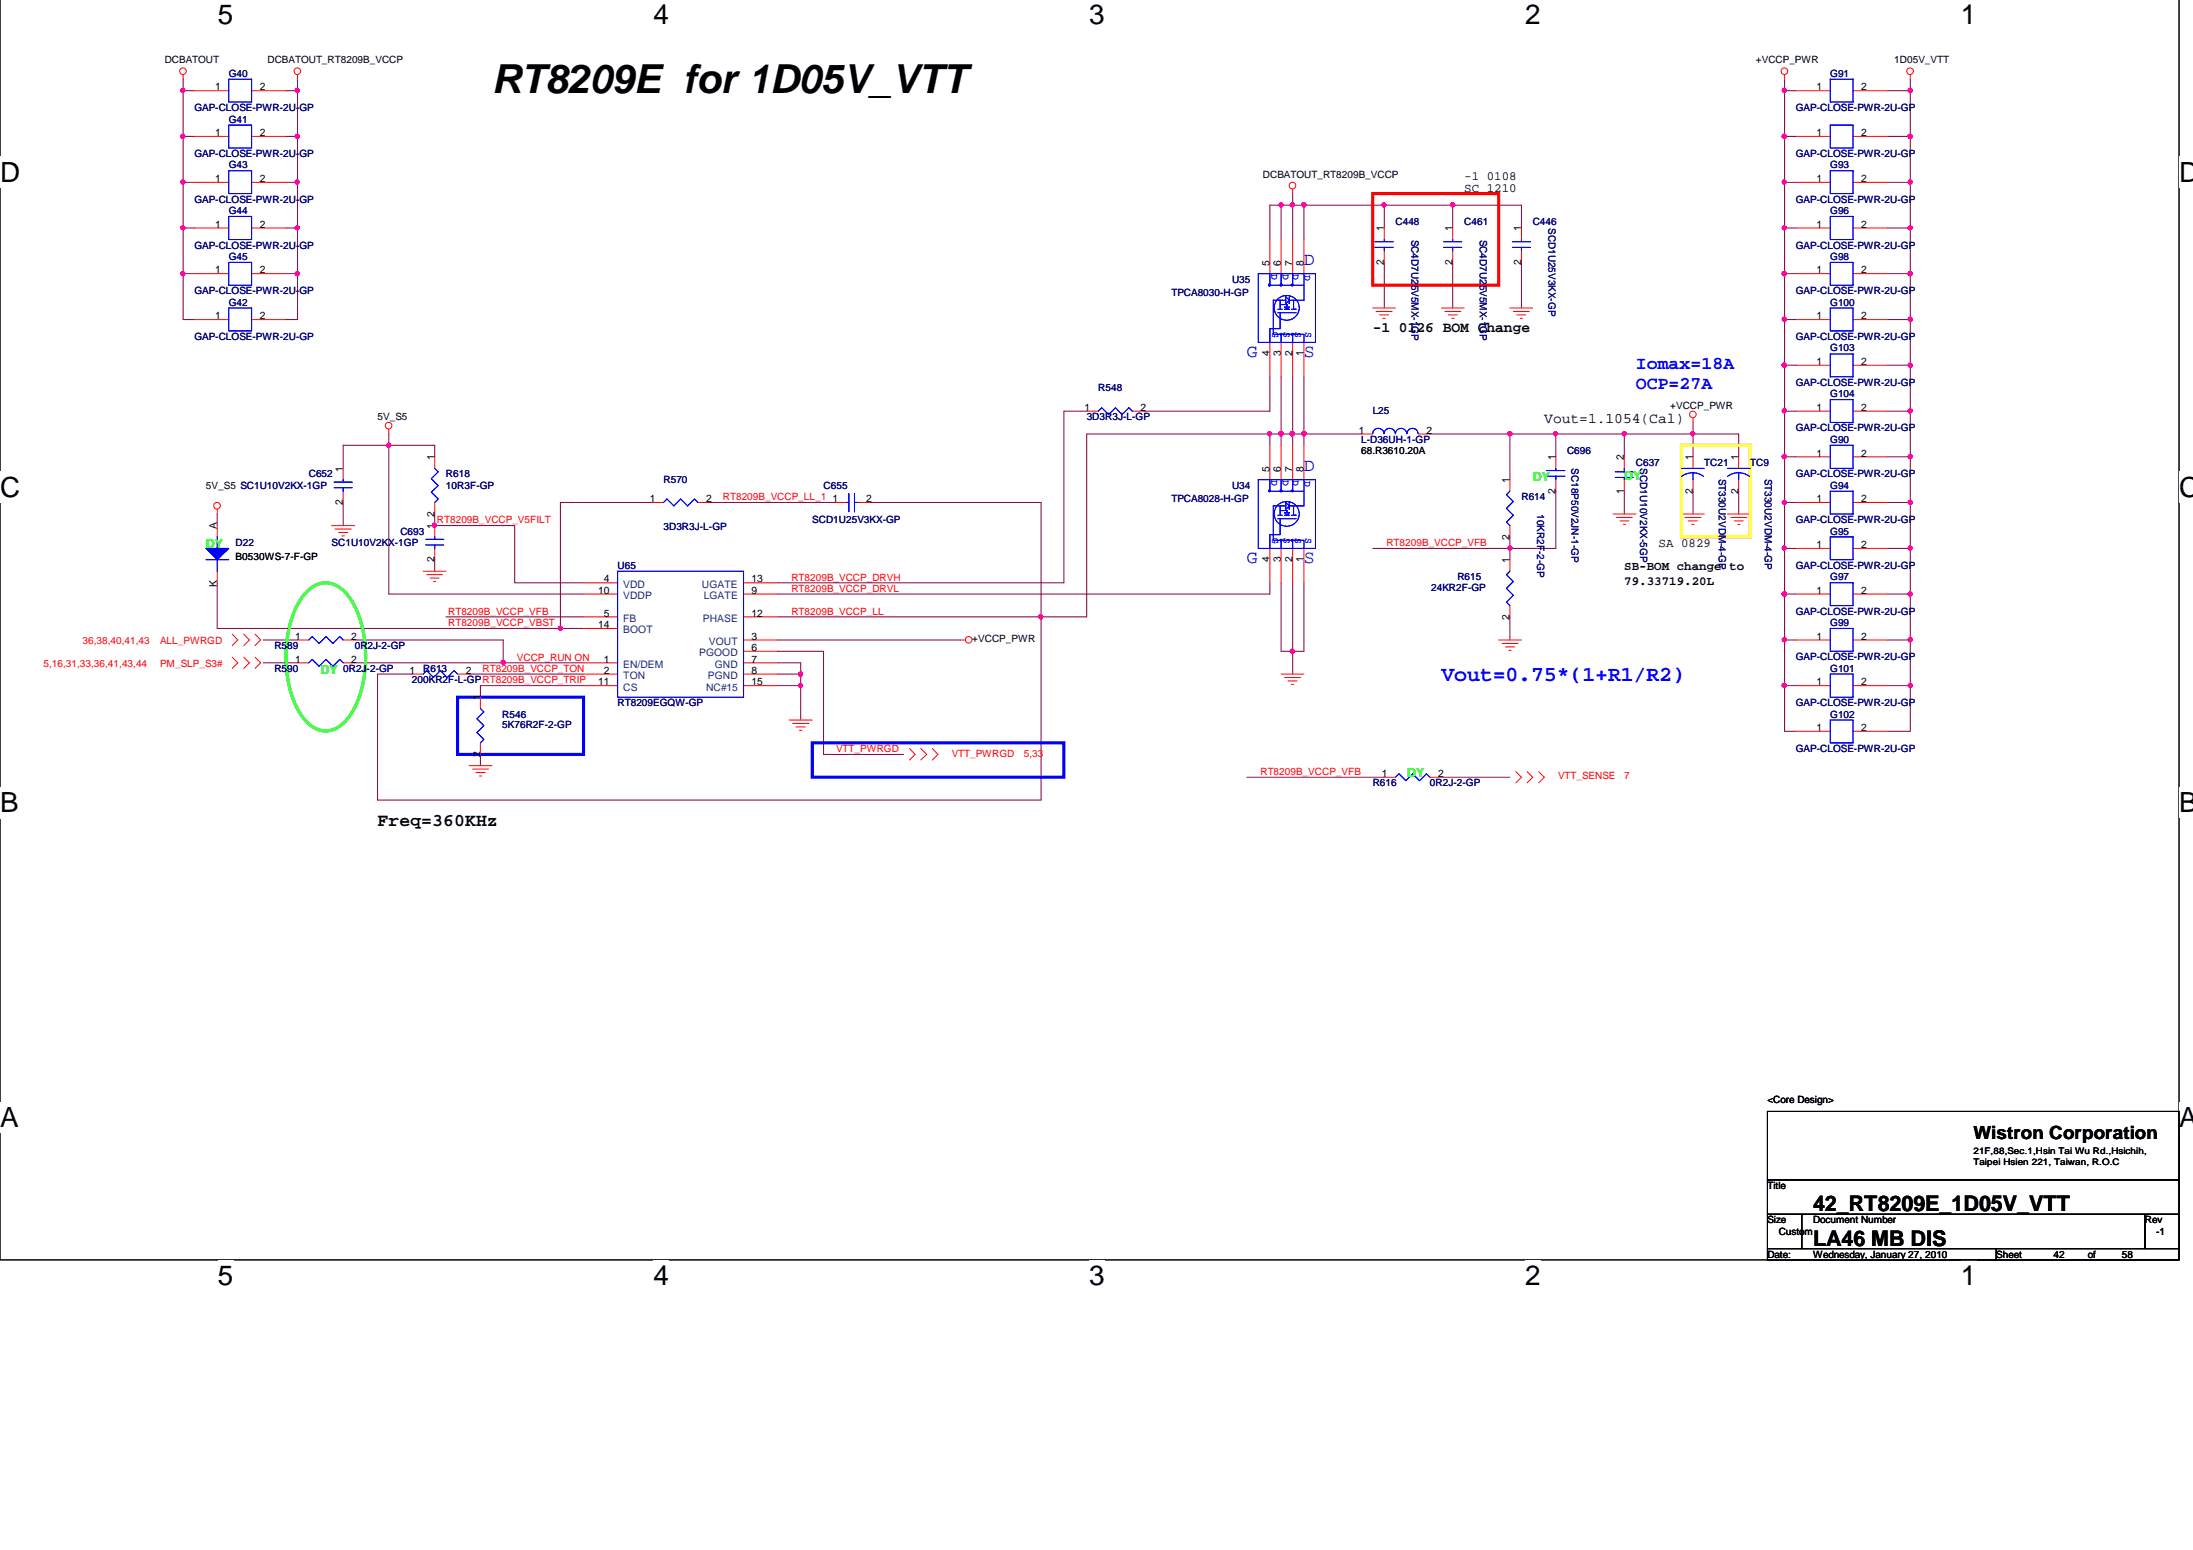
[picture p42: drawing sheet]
<svg xmlns="http://www.w3.org/2000/svg" width="297mm" height="210mm" viewBox="0 0 297 210" stroke-linecap="round" stroke-linejoin="round" font-family="sans-serif">
<defs><g id="words">
<text font-size="5.4" x="66.6" y="12.6">RT8209E for 1D05V_VTT</text>
<g font-size="3.8">
<text x="29.5" y="3.3">5</text>
<text x="88.5" y="3.3">4</text>
<text x="147.5" y="3.3">3</text>
<text x="206.6" y="3.3">2</text>
<text x="265.6" y="3.3">1</text>
<text x="0" y="24.6">D</text>
<text x="295.1" y="24.6">D</text>
<text x="0" y="67.3">C</text>
<text x="295.1" y="67.3">C</text>
<text x="0" y="110">B</text>
<text x="295.1" y="110">B</text>
<text x="0" y="152.6">A</text>
<text x="295.1" y="152.6">A</text>
<text x="29.5" y="174">5</text>
<text x="88.5" y="174">4</text>
<text x="147.5" y="174">3</text>
<text x="206.6" y="174">2</text>
<text x="265.6" y="174">1</text>
</g>
<text font-size="2.9" fill="#00f" x="195.2" y="92.2">Vout=0.75*(1+R1/R2)</text>
<g font-size="2.9">
<text x="245.6" y="164.1">42_RT8209E_1D05V_VTT</text>
<text x="245.6" y="168.7">LA46 MB DIS</text>
</g>
<g font-size="2.5" fill="#00f">
<text x="176.6" y="35.9">D</text>
<text x="168.9" y="48.3">G</text>
<text x="176.6" y="48.3">S</text>
<text x="221.6" y="49.9">Iomax=18A</text>
<text x="221.6" y="52.6">OCP=27A</text>
<text x="176.6" y="63.8">D</text>
<text x="168.9" y="76.2">G</text>
<text x="176.6" y="76.2">S</text>
</g>
<g font-size="2.5">
<text x="51.1" y="111.9">Freq=360KHz</text>
<text x="267.3" y="154.3">Wistron Corporation</text>
</g>
<g font-size="2">
<text x="185.9" y="44.9">-1 0126 BOM Change</text>
<text x="209.2" y="57.2">Vout=1.1054(Cal)</text>
</g>
<g font-size="1.7">
<text x="198.3" y="26">SC 1210</text>
<text x="198.3" y="24.4">-1 0108</text>
<text x="220" y="77.2">SB-BOM change to</text>
<text x="224.7" y="74">SA 0829</text>
<text x="220" y="79.2">79.33719.20L</text>
</g>
<g font-size="1.7" fill="#0f0">
<text x="207.6" y="65.1">DY</text>
<text x="220" y="65">DY</text>
<text x="27.9" y="74.3">DY</text>
<text x="43.4" y="91.3">DY</text>
<text x="190.6" y="105.3">DY</text>
</g>
<g font-size="1.4">
<text x="22.3" y="8.6">DCBATOUT</text>
<text x="36.2" y="8.6">DCBATOUT_RT8209B_VCCP</text>
<text x="237.8" y="8.6">+VCCP_PWR</text>
<text x="256.6" y="8.6">1D05V_VTT</text>
<text x="29.1" y="12.2">1</text>
<text x="35.2" y="12.2">2</text>
<text x="246" y="12.2">1</text>
<text x="252.1" y="12.2">2</text>
<text x="29.1" y="18.4">1</text>
<text x="35.2" y="18.4">2</text>
<text x="246" y="18.4">1</text>
<text x="252.1" y="18.4">2</text>
<text x="29.1" y="24.7">1</text>
<text x="35.2" y="24.7">2</text>
<text x="171.1" y="24.1">DCBATOUT_RT8209B_VCCP</text>
<text x="246" y="24.7">1</text>
<text x="252.1" y="24.7">2</text>
<text x="29.1" y="30.8">1</text>
<text x="35.2" y="30.8">2</text>
<text x="172" y="36" transform="rotate(-90 172 36)">5</text>
<text x="173.5" y="36" transform="rotate(-90 173.5 36)">6</text>
<text x="175" y="36" transform="rotate(-90 175 36)">7</text>
<text x="176.6" y="36" transform="rotate(-90 176.6 36)">8</text>
<text x="187.5" y="35.9" transform="rotate(-90 187.5 35.9)">2</text>
<text x="187.5" y="31.3" transform="rotate(-90 187.5 31.3)">1</text>
<text x="196.7" y="35.9" transform="rotate(-90 196.7 35.9)">2</text>
<text x="196.7" y="31.3" transform="rotate(-90 196.7 31.3)">1</text>
<text x="206" y="35.9" transform="rotate(-90 206 35.9)">2</text>
<text x="206" y="31.3" transform="rotate(-90 206 31.3)">1</text>
<text x="246" y="30.8">1</text>
<text x="252.1" y="30.8">2</text>
<text x="29.1" y="37">1</text>
<text x="35.2" y="37">2</text>
<text x="246" y="37">1</text>
<text x="252.1" y="37">2</text>
<text x="29.1" y="43.2">1</text>
<text x="35.2" y="43.2">2</text>
<text x="246" y="43.2">1</text>
<text x="252.1" y="43.2">2</text>
<text x="172" y="48.3" transform="rotate(-90 172 48.3)">4</text>
<text x="173.5" y="48.3" transform="rotate(-90 173.5 48.3)">3</text>
<text x="175" y="48.3" transform="rotate(-90 175 48.3)">2</text>
<text x="176.6" y="48.3" transform="rotate(-90 176.6 48.3)">1</text>
<text x="246" y="49.4">1</text>
<text x="252.1" y="49.4">2</text>
<text x="51.1" y="56.9">5V_S5</text>
<text x="146.9" y="55.6">1</text>
<text x="154.5" y="55.6">2</text>
<text x="184.1" y="58.7">1</text>
<text x="193.2" y="58.7">2</text>
<text x="226.2" y="55.3">+VCCP_PWR</text>
<text x="246" y="55.6">1</text>
<text x="252.1" y="55.6">2</text>
<text x="46.4" y="63.9" transform="rotate(-90 46.4 63.9)">1</text>
<text x="58.8" y="62.3" transform="rotate(-90 58.8 62.3)">1</text>
<text x="172" y="63.9" transform="rotate(-90 172 63.9)">5</text>
<text x="173.5" y="63.9" transform="rotate(-90 173.5 63.9)">6</text>
<text x="175" y="63.9" transform="rotate(-90 175 63.9)">7</text>
<text x="176.6" y="63.9" transform="rotate(-90 176.6 63.9)">8</text>
<text x="184.4" y="61.5">68.R3610.20A</text>
<text x="204.5" y="65.4" transform="rotate(-90 204.5 65.4)">1</text>
<text x="210.7" y="62.3" transform="rotate(-90 210.7 62.3)">1</text>
<text x="220" y="62.3" transform="rotate(-90 220 62.3)">2</text>
<text x="229.3" y="62.3" transform="rotate(-90 229.3 62.3)">1</text>
<text x="235.5" y="62.3" transform="rotate(-90 235.5 62.3)">1</text>
<text x="246" y="61.8">1</text>
<text x="252.1" y="61.8">2</text>
<text x="27.9" y="66.2">5V_S5 SC1U10V2KX-1GP</text>
<text x="29.4" y="71.6" transform="rotate(-90 29.4 71.6)">A</text>
<text x="46.4" y="68.4" transform="rotate(-90 46.4 68.4)">2</text>
<text x="58.8" y="71.6" transform="rotate(-90 58.8 71.6)">1</text>
<text x="58.8" y="69.9" transform="rotate(-90 58.8 69.9)">2</text>
<text x="88" y="68">1</text>
<text x="95.6" y="68">2</text>
<text x="112.8" y="68">1</text>
<text x="117.3" y="68">2</text>
<text x="210.7" y="66.9" transform="rotate(-90 210.7 66.9)">2</text>
<text x="220" y="66.9" transform="rotate(-90 220 66.9)">1</text>
<text x="229.3" y="66.9" transform="rotate(-90 229.3 66.9)">2</text>
<text x="235.5" y="66.9" transform="rotate(-90 235.5 66.9)">2</text>
<text x="246" y="68">1</text>
<text x="252.1" y="68">2</text>
<text x="31.9" y="75.8">B0530WS-7-F-GP</text>
<text x="58.8" y="76.2" transform="rotate(-90 58.8 76.2)">2</text>
<text x="172" y="76.2" transform="rotate(-90 172 76.2)">4</text>
<text x="173.5" y="76.2" transform="rotate(-90 173.5 76.2)">3</text>
<text x="175" y="76.2" transform="rotate(-90 175 76.2)">2</text>
<text x="176.6" y="76.2" transform="rotate(-90 176.6 76.2)">1</text>
<text x="204.5" y="76.3" transform="rotate(-90 204.5 76.3)">1</text>
<text x="204.5" y="73.1" transform="rotate(-90 204.5 73.1)">2</text>
<text x="246" y="74.2">1</text>
<text x="252.1" y="74.2">2</text>
<text x="29.4" y="79.4" transform="rotate(-90 29.4 79.4)">K</text>
<text x="81" y="80.4">10</text>
<text x="81.8" y="78.9">4</text>
<text x="81.8" y="83.5">5</text>
<text x="101.8" y="80.4">9</text>
<text x="101.8" y="78.9">13</text>
<text x="101.8" y="83.5">12</text>
<text x="204.5" y="83.9" transform="rotate(-90 204.5 83.9)">2</text>
<text x="246" y="80.4">1</text>
<text x="252.1" y="80.4">2</text>
<text x="40" y="86.6">1</text>
<text x="40" y="89.7">1</text>
<text x="47.6" y="86.6">2</text>
<text x="47.6" y="89.7">2</text>
<text x="81" y="85.1">14</text>
<text x="81.8" y="89.7">1</text>
<text x="101.8" y="86.6">3</text>
<text x="101.8" y="88.2">6</text>
<text x="101.8" y="89.7">7</text>
<text x="131.7" y="87">+VCCP_PWR</text>
<text x="246" y="86.6">1</text>
<text x="252.1" y="86.6">2</text>
<text x="55.5" y="91.2">1</text>
<text x="63.1" y="91.2">2</text>
<text x="65" y="94.8" transform="rotate(-90 65 94.8)">1</text>
<text x="81" y="92.8">11</text>
<text x="81.8" y="91.2">2</text>
<text x="101.8" y="91.2">8</text>
<text x="101.8" y="92.8">15</text>
<text x="246" y="92.8">1</text>
<text x="252.1" y="92.8">2</text>
<text x="246" y="99">1</text>
<text x="252.1" y="99">2</text>
<text x="65" y="102.5" transform="rotate(-90 65 102.5)">2</text>
<text x="187.2" y="105.2">1</text>
<text x="194.8" y="105.2">2</text>
<text x="239.4" y="149.4">&lt;Core Design&gt;</text>
<text x="239.4" y="161">Title</text>
<text x="239.4" y="165.7">Size</text>
<text x="240.9" y="167.2">Custom</text>
<text x="245.6" y="165.7">Document Number</text>
<text x="290.5" y="165.7">Rev</text>
<text x="292.1" y="167.2">-1</text>
<text x="239.4" y="170.3">Date:</text>
<text x="245.6" y="170.3">Wednesday, January 27, 2010</text>
<text x="270.4" y="170.3">Sheet</text>
<text x="278.1" y="170.3">42</text>
<text x="282.8" y="170.3">of</text>
<text x="287.4" y="170.3">58</text>
</g>
<g font-size="1.4" fill="#000080">
<text x="31" y="10.4">G40</text>
<text x="247.9" y="10.4">G91</text>
<text x="26.3" y="15">GAP-CLOSE-PWR-2U-</text>
<text x="31" y="16.6">G41</text>
<text x="40.6" y="15">GP</text>
<text x="243.2" y="15">GAP-CLOSE-PWR-2U-GP</text>
<text x="26.3" y="21.3">GAP-CLOSE-PWR-2U-</text>
<text x="31" y="22.8">G43</text>
<text x="40.6" y="21.3">GP</text>
<text x="243.2" y="21.3">GAP-CLOSE-PWR-2U-GP</text>
<text x="247.9" y="22.8">G93</text>
<text x="26.3" y="27.4">GAP-CLOSE-PWR-2U-</text>
<text x="31" y="29">G44</text>
<text x="40.6" y="27.4">GP</text>
<text x="243.2" y="27.4">GAP-CLOSE-PWR-2U-GP</text>
<text x="247.9" y="29">G96</text>
<text x="26.3" y="33.7">GAP-CLOSE-PWR-2U-</text>
<text x="31" y="35.2">G45</text>
<text x="40.6" y="33.7">GP</text>
<text x="189" y="30.5">C448</text>
<text x="191.2" y="32.4" transform="rotate(90 191.2 32.4)">SC4D7U25V5MX-1GP</text>
<text x="198.3" y="30.5">C461</text>
<text x="200.4" y="32.4" transform="rotate(90 200.4 32.4)">SC4D7U25V5MX-1GP</text>
<text x="207.6" y="30.5">C446</text>
<text x="209.8" y="30.9" transform="rotate(90 209.8 30.9)">SCD1U25V3KX-GP</text>
<text x="243.2" y="33.7">GAP-CLOSE-PWR-2U-GP</text>
<text x="247.9" y="35.2">G98</text>
<text x="26.3" y="39.8">GAP-CLOSE-PWR-2U-</text>
<text x="31" y="41.4">G42</text>
<text x="40.6" y="39.8">GP</text>
<text x="158.7" y="40.1">TPCA8030-H-GP</text>
<text x="166.9" y="38.3">U35</text>
<text x="243.2" y="39.8">GAP-CLOSE-PWR-2U-GP</text>
<text x="247.9" y="41.4">G100</text>
<text x="26.3" y="46">GAP-CLOSE-PWR-2U-GP</text>
<text x="243.2" y="46">GAP-CLOSE-PWR-2U-GP</text>
<text x="247.9" y="47.6">G103</text>
<text x="148.8" y="53">R548</text>
<text x="243.2" y="52.3">GAP-CLOSE-PWR-2U-GP</text>
<text x="247.9" y="53.8">G104</text>
<text x="147.2" y="56.9">3D3R3J-L-GP</text>
<text x="185.9" y="56.1">L25</text>
<text x="243.2" y="58.4">GAP-CLOSE-PWR-2U-GP</text>
<text x="41.8" y="64.7">C652</text>
<text x="60.4" y="64.7">R618</text>
<text x="89.9" y="65.4">R570</text>
<text x="184.4" y="60">L-D36UH-1-GP</text>
<text x="212.3" y="61.5">C696</text>
<text x="212.9" y="63.4" transform="rotate(90 212.9 63.4)">SC18P50V2JN-1-GP</text>
<text x="221.6" y="63.1">C637</text>
<text x="222.2" y="63.4" transform="rotate(90 222.2 63.4)">SCD1U10V2KX-5GP</text>
<text x="230.8" y="63.1">TC21</text>
<text x="232.8" y="64.8" transform="rotate(90 232.8 64.8)">ST330U2VDM-4-GP</text>
<text x="237.1" y="63.1">TC9</text>
<text x="239.1" y="64.8" transform="rotate(90 239.1 64.8)">ST330U2VDM-4-GP</text>
<text x="243.2" y="64.7">GAP-CLOSE-PWR-2U-GP</text>
<text x="247.9" y="60">G90</text>
<text x="32.6" y="66.2">SC1U10V2KX-1GP</text>
<text x="60.4" y="66.2">10R3F-GP</text>
<text x="89.9" y="71.8">3D3R3J-L-GP</text>
<text x="110" y="70.8">SCD1U25V3KX-GP</text>
<text x="111.5" y="66.2">C655</text>
<text x="158.7" y="68">TPCA8028-H-GP</text>
<text x="166.9" y="66.2">U34</text>
<text x="206.1" y="67.7">R614</text>
<text x="208.2" y="69.6" transform="rotate(90 208.2 69.6)">10KR2F</text>
<text x="243.2" y="70.8">GAP-CLOSE-PWR-2U-GP</text>
<text x="247.9" y="66.2">G94</text>
<text x="31.9" y="73.9">D22</text>
<text x="44.9" y="73.9">SC1U10V2KX-1GP</text>
<text x="54.2" y="72.4">C693</text>
<text x="83.7" y="77">U65</text>
<text x="208.2" y="74.6" transform="rotate(90 208.2 74.6)">-2-GP</text>
<text x="243.2" y="77">GAP-CLOSE-PWR-2U-GP</text>
<text x="247.9" y="72.4">G95</text>
<text x="193.8" y="80">24KR2F-GP</text>
<text x="197.4" y="78.6">R615</text>
<text x="243.2" y="83.2">GAP-CLOSE-PWR-2U-GP</text>
<text x="247.9" y="78.6">G97</text>
<text x="37.2" y="87.9">R589</text>
<text x="48" y="87.9">0R2J-2-GP</text>
<text x="243.2" y="89.4">GAP-CLOSE-PWR-2U-GP</text>
<text x="247.9" y="84.8">G99</text>
<text x="37.2" y="91">R590</text>
<text x="46.5" y="91">0R2J-2-GP</text>
<text x="55.8" y="92.5">200KR2F-L-GPRT8209B_VCCP_TRIP</text>
<text x="55.8" y="92.5">200KR2F-L-GP</text>
<text x="57.3" y="91">R613</text>
<text x="83.7" y="95.6">RT8209EGQW-GP</text>
<text x="243.2" y="95.6">GAP-CLOSE-PWR-2U-GP</text>
<text x="247.9" y="91">G101</text>
<text x="68" y="97.2">R546</text>
<text x="68" y="98.6">5K76R2F-2-GP</text>
<text x="243.2" y="101.8">GAP-CLOSE-PWR-2U-GP</text>
<text x="247.9" y="97.2">G102</text>
<text x="185.9" y="106.5">R616</text>
<text x="193.7" y="106.5">0R2J-2-GP</text>
</g>
<g font-size="1.4" fill="#00f">
<text x="172.2" y="37.1" transform="rotate(90 172.2 37.1)">D</text>
<text x="173.7" y="37.1" transform="rotate(90 173.7 37.1)">D</text>
<text x="175.1" y="37.1" transform="rotate(90 175.1 37.1)">D</text>
<text x="176.7" y="37.2" transform="rotate(90 176.7 37.2)">D</text>
<text x="172.3" y="45" transform="rotate(90 172.3 45)">G</text>
<text x="173.9" y="45" transform="rotate(90 173.9 45)">S</text>
<text x="175.4" y="45" transform="rotate(90 175.4 45)">S</text>
<text x="176.8" y="45" transform="rotate(90 176.8 45)">S</text>
<text x="172.2" y="65" transform="rotate(90 172.2 65)">D</text>
<text x="173.7" y="65" transform="rotate(90 173.7 65)">D</text>
<text x="175.1" y="65" transform="rotate(90 175.1 65)">D</text>
<text x="176.7" y="65.1" transform="rotate(90 176.7 65.1)">D</text>
<text x="172.3" y="72.9" transform="rotate(90 172.3 72.9)">G</text>
<text x="173.9" y="72.9" transform="rotate(90 173.9 72.9)">S</text>
<text x="175.4" y="72.9" transform="rotate(90 175.4 72.9)">S</text>
<text x="176.8" y="72.9" transform="rotate(90 176.8 72.9)">S</text>
</g>
<g font-size="1.4" fill="#f00">
<text x="59.2" y="70.9">RT8209B_VCCP_V5FILT</text>
<text x="97.9" y="67.7">RT8209B_VCCP_LL_1</text>
<text x="187.8" y="74">RT8209B_VCCP_VFB</text>
<text x="60.7" y="83.2">RT8209B_VCCP_VFB</text>
<text x="107.2" y="80.2">RT8209B_VCCP_DRVL</text>
<text x="107.2" y="83.2">RT8209B_VCCP_LL</text>
<text x="107.2" y="78.6">RT8209B_VCCP_DRVH</text>
<text x="11.2" y="87.3">36,38,40,41,43</text>
<text x="21.7" y="87.3">ALL_PWRGD</text>
<text x="60.7" y="84.8">RT8209B_VCCP_VBST</text>
<text x="70" y="89.5">VCCP_RUN ON</text>
<text x="5.9" y="90.4">5,16,31,33,36,41,43,44</text>
<text x="21.7" y="90.4">PM_SLP_S3#</text>
<text x="65.4" y="91">RT8209B_VCCP_TON</text>
<text x="113.2" y="101.9">VTT_PWRGD</text>
<text x="128.9" y="102.5">VTT_PWRGD</text>
<text x="138.7" y="102.5">5,33</text>
<text x="170.7" y="105">RT8209B_VCCP_VFB</text>
<text x="211" y="105.6">VTT_SENSE</text>
<text x="220" y="105.6">7</text>
</g>
<g font-size="1.4" fill="#004080">
<text x="84.4" y="79.6">VDD</text>
<text x="84.4" y="81.1">VDDP</text>
<text x="95.1" y="79.6">UGATE</text>
<text x="95.3" y="81.1">LGATE</text>
<text x="84.4" y="84.2">FB</text>
<text x="84.4" y="85.8">BOOT</text>
<text x="94.7" y="88.9">PGOOD</text>
<text x="95.2" y="84.2">PHASE</text>
<text x="96" y="87.3">VOUT</text>
<text x="84.4" y="90.4">EN/DEM</text>
<text x="84.4" y="92">TON</text>
<text x="84.4" y="93.5">CS</text>
<text x="95.6" y="93.5">NC#15</text>
<text x="95.9" y="92">PGND</text>
<text x="96.8" y="90.4">GND</text>
</g>
<g font-size="1.2">
<text x="267.3" y="156.3">21F,88,Sec.1,Hsin Tai Wu Rd.,Hsichih,</text>
<text x="267.3" y="157.8">Taipei Hsien 221, Taiwan, R.O.C</text>
</g>
</g></defs>
<path d="M0 -.1v170.7h295.1v-170.7" fill="none" stroke="#000" stroke-width=".14"/>
<g fill="#fff">
<path d="M29.5 -.1h2.1v4.2h-2.1z"/>
<path d="M29.5 170.6h2.1v4.3h-2.1z"/>
<path d="M88.5 -.1h2.1v4.2h-2.1z"/>
<path d="M88.5 170.6h2.1v4.3h-2.1z"/>
<path d="M147.5 -.1h2.1v4.2h-2.1z"/>
<path d="M147.5 170.6h2.1v4.3h-2.1z"/>
<path d="M206.6 -.1h2.1v4.2h-2.1z"/>
<path d="M206.6 170.6h2.1v4.3h-2.1z"/>
<path d="M265.6 -.1h2.1v4.2h-2.1z"/>
<path d="M265.6 170.6h2.1v4.3h-2.1z"/>
<path d="M0 21.2h2.8v4.3h-2.8z"/>
<path d="M295.1 21.2h2v4.3h-2z"/>
<path d="M0 63.9h2.8v4.2h-2.8z"/>
<path d="M295.1 63.9h2v4.2h-2z"/>
<path d="M0 106.6h2.5v4.2h-2.5z"/>
<path d="M295.1 106.6h2v4.2h-2z"/>
<path d="M0 149.2h2.5v4.3h-2.5z"/>
<path d="M295.1 149.2h2v4.3h-2z"/>
</g>
<g fill="none" stroke="#800040" stroke-width=".14">
<path d="M24.8 10.7v32.6h1.5M24.8 12.3h1.5M24.8 18.5h1.5M38.7 12.3h1.6M38.7 18.5h1.6M40.3 10.7v32.6h-1.6M241.7 10.7v88.3h1.5M241.7 12.3h1.5M241.7 18.5h1.5M255.7 12.3h3M255.7 18.5h3M258.7 10.7v88.3h-3"/>
<path d="M24.8 30.9h1.5M24.8 37.1h1.5M24.8 24.7h1.5M38.7 30.9h1.6M38.7 37.1h1.6M38.7 24.7h1.6M173.5 27.8v4.6M175.1 26.2v6.2M176.6 27.8v4.6M187.5 27.8v3.1M187.5 35.5v6.2M196.8 27.8v3.1"/>
<path d="M196.8 35.5v6.2M206.1 30.9v-3.1h-34.1v4.6M206.1 35.5v6.2M241.7 30.9h1.5M241.7 37.1h1.5M241.7 24.7h1.5M255.7 30.9h3M255.7 37.1h3M255.7 24.7h3M52.7 58.8v21.6h26.3M147.2 55.7h-3.1v23.2h-38.7M172 51v4.7h-17.1"/>
<path d="M172 58.8v1.5M173.5 51v9.3M175.1 51v9.3M176.6 51v9.3M184.4 58.8h-37.2v24.7h-41.8M193.7 58.8h41.8v3.1M204.5 58.8v6.2M210.7 58.8v3.1M220 58.8v3.1M229.3 57.2v4.7M241.7 43.3h1.5M241.7 49.5h1.5"/>
<path d="M241.7 55.7h1.5M255.7 43.3h3M255.7 49.5h3M255.7 55.7h3M29.4 69.6v1.6M29.4 78.9v6.2h49.6M46.5 68v3.2M58.9 69.6v1.6h10.8v7.7h9.3M58.9 61.9v-1.6h-12.4v3.1M58.9 75.8v1.6M88.3 68h-12.4v17.1M96.1 68h17"/>
<path d="M117.8 68h23.2v40.3h-89.9v-17h4.7M172 78.9v1.5h-66.6M173.5 78.9v9.3h3.1v-9.3M175.1 78.9v12.4M204.5 72.7v3.1M210.7 66.5v7.8h-24.8M220 66.5v3.1M229.3 66.5v3.1M235.5 66.5v3.1M241.7 68h1.5M241.7 61.9h1.5M241.7 74.3h1.5"/>
<path d="M255.7 68h3M255.7 61.9h3M255.7 74.3h3M35.6 89.8h4.7M35.6 86.7h4.7M48 86.7h20.2v3.1M48 89.8h31M60.4 83.5h18.6M63.5 91.3h15.5M79 92.9h-13.9v1.5M105.4 89.8h3.1v7.7M105.4 86.7h24.7"/>
<path d="M105.4 92.9h3.1M105.4 91.3h3.1M105.4 88.2h6.1v14h10.9M204.5 83.5v3.2M241.7 80.4h1.5M241.7 86.7h1.5M241.7 92.9h1.5M255.7 80.4h3M255.7 86.7h3M255.7 92.9h3M65.1 102.2v1.5M168.9 105.3h18.6"/>
<path d="M195.2 105.3h9.3"/>
</g>
<g fill="#f0f" stroke="#f0f" stroke-width=".14">
<circle cx="24.8" cy="37.1" r=".3"/>
<circle cx="40.3" cy="37.1" r=".3"/>
<circle cx="40.3" cy="30.8" r=".29"/>
<circle cx="24.8" cy="30.8" r=".29"/>
<circle cx="172" cy="58.7" r=".3"/>
<circle cx="258.7" cy="61.8" r=".29"/>
<circle cx="258.7" cy="55.6" r=".3"/>
<circle cx="241.7" cy="61.8" r=".29"/>
<circle cx="241.7" cy="55.6" r=".3"/>
<circle cx="258.7" cy="12.2" r=".3"/>
<circle cx="258.7" cy="18.5" r=".3"/>
<circle cx="241.7" cy="24.6" r=".3"/>
<circle cx="241.7" cy="18.5" r=".3"/>
<circle cx="241.7" cy="12.2" r=".3"/>
<circle cx="241.7" cy="49.5" r=".3"/>
<circle cx="258.7" cy="43.2" r=".3"/>
<circle cx="258.7" cy="49.5" r=".3"/>
<circle cx="258.7" cy="37.1" r=".3"/>
<circle cx="258.7" cy="30.8" r=".29"/>
<circle cx="241.7" cy="37.1" r=".3"/>
<circle cx="241.7" cy="30.8" r=".29"/>
<circle cx="241.7" cy="43.2" r=".3"/>
<circle cx="258.7" cy="24.6" r=".3"/>
<circle cx="258.7" cy="86.6" r=".3"/>
<circle cx="258.7" cy="92.8" r=".29"/>
<circle cx="241.7" cy="92.8" r=".29"/>
<circle cx="241.7" cy="86.6" r=".3"/>
<circle cx="241.7" cy="80.4" r=".3"/>
<circle cx="258.7" cy="68" r=".3"/>
<circle cx="258.7" cy="80.4" r=".3"/>
<circle cx="258.7" cy="74.2" r=".3"/>
<circle cx="241.7" cy="74.2" r=".3"/>
<circle cx="241.7" cy="68" r=".3"/>
<circle cx="204.5" cy="74.2" r=".3"/>
<circle cx="108.4" cy="92.8" r=".29"/>
<circle cx="229.3" cy="58.7" r=".3"/>
<circle cx="141" cy="83.5" r=".3"/>
<circle cx="196.8" cy="27.7" r=".3"/>
<circle cx="187.5" cy="27.7" r=".3"/>
<circle cx="176.6" cy="58.7" r=".3"/>
<circle cx="175" cy="58.7" r=".3"/>
<circle cx="173.5" cy="58.7" r=".3"/>
<circle cx="175" cy="88.2" r=".3"/>
<circle cx="176.6" cy="27.7" r=".3"/>
<circle cx="175" cy="27.7" r=".3"/>
<circle cx="220" cy="58.7" r=".3"/>
<circle cx="173.5" cy="27.7" r=".3"/>
<circle cx="210.7" cy="58.7" r=".3"/>
<circle cx="108.4" cy="91.3" r=".29"/>
<circle cx="204.5" cy="58.7" r=".3"/>
<circle cx="75.9" cy="85.1" r=".29"/>
<circle cx="58.8" cy="71.1" r=".3"/>
<circle cx="52.7" cy="60.3" r=".3"/>
<circle cx="68.2" cy="89.7" r=".3"/>
<circle cx="24.8" cy="24.6" r=".3"/>
<circle cx="24.8" cy="18.5" r=".3"/>
<circle cx="40.3" cy="24.6" r=".3"/>
<circle cx="40.3" cy="18.5" r=".3"/>
<circle cx="40.3" cy="12.2" r=".3"/>
<circle cx="24.8" cy="12.2" r=".3"/>
</g>
<g fill="none" stroke="#f00" stroke-width=".14">
<path d="M24.8 10.1v.6M26.3 12.3h4.7M26.3 18.5h4.7M34.1 12.3h4.6M34.1 18.5h4.6M40.3 10.1v.6M241.7 10.1v.6M243.2 12.3h4.7M243.2 18.5h4.7M251 12.3h4.7M251 18.5h4.7M258.7 10.1v.6"/>
<path d="M26.3 24.7h4.7M26.3 30.9h4.7M26.3 37.1h4.7M34.1 24.7h4.6M34.1 30.9h4.6M34.1 37.1h4.6M172 32.4v4.7M173.5 32.4v4.7M175.1 25.6v.6M175.1 32.4v4.7M176.6 32.4v4.7M187.5 30.9v1.5"/>
<path d="M187.5 34v1.5M196.8 30.9v1.5M196.8 34v1.5M206.1 30.9v1.5M206.1 34v1.5M243.2 24.7h4.7M243.2 30.9h4.7M243.2 37.1h4.7M251 24.7h4.7M251 30.9h4.7M251 37.1h4.7M26.3 43.3h4.7"/>
<path d="M34.1 43.3h4.6M52.7 58.1v.7M147.2 55.7h1.6M153.4 55.7h1.5M172 46.4v4.6M173.5 46.4v4.6M175.1 46.4v4.6M176.6 46.4v4.6M184.4 58.8h1.5M185.9 41.7h3.1M186.4 42.2h2.2M186.9 42.6h1.2"/>
<path d="M187.3 43.1h.3M192.1 58.8h1.6M195.2 41.7h3.1M195.7 42.2h2.2M196.2 42.6h1.2M196.6 43.1h.3M204.5 41.7h3.1M205 42.2h2.1M205.4 42.6h1.3M205.9 43.1h.3M229.3 56.6v.6M243.2 49.5h4.7"/>
<path d="M243.2 55.7h4.7M243.2 43.3h4.7M251 49.5h4.7M251 55.7h4.7M251 43.3h4.7M29.4 69v.6M29.4 71.2v1.5M29.4 77.4v1.5M44.9 71.2h3.1M45.4 71.6h2.2M45.8 72.1h1.3M46.3 72.6h.4"/>
<path d="M46.5 63.4v1.6M46.5 66.5v1.5M57.3 77.4h3.1M57.8 77.8h2.1M58.3 78.3h1.2M58.7 78.8h.3M58.9 61.9v1.5M58.9 68v1.6M58.9 71.2v1.5M58.9 74.3v1.5M79 78.9h4.7M88.3 68h1.6"/>
<path d="M94.5 68h1.6M100.7 78.9h4.7M113.1 68h1.5M116.2 68h1.6M172 60.3v4.7M172 74.3v4.6M173.5 60.3v4.7M173.5 74.3v4.6M175.1 60.3v4.7M175.1 74.3v4.6M176.6 60.3v4.7M176.6 74.3v4.6"/>
<path d="M204.5 65v1.5M204.5 71.2v1.5M204.5 75.8v1.6M210.7 61.9v1.5M210.7 65v1.5M218.5 69.6h3.1M218.9 70.1h2.2M219.4 70.5h1.2M219.9 71h.3M220 61.9v1.5M220 65v1.5M227.8 69.6h3"/>
<path d="M228.2 70.1h2.2M228.7 70.5h1.2M229.2 71h.2M229.3 61.9v1.5M229.3 65v1.5M234 69.6h3.1M234.4 70.1h2.2M234.9 70.5h1.2M235.4 71h.3M235.5 61.9v1.5M235.5 65v1.5M243.2 61.9h4.7"/>
<path d="M243.2 68h4.7M243.2 74.3h4.7M251 61.9h4.7M251 68h4.7M251 74.3h4.7M31.5 89l.7 .8-.7 .7M31.5 85.9l.7 .8-.7 .7M33 89l.8 .8-.8 .7M33 85.9l.8 .8-.8 .7M34.5 85.9l.8 .8-.8 .7M34.5 89l.8 .8-.8 .7M40.3 86.7h1.5"/>
<path d="M40.3 89.8h1.5M46.5 86.7h1.5M46.5 89.8h1.5M55.8 91.3h1.5M62 91.3h1.5M65.1 94.4v1.5M79 91.3h4.7M79 80.4h4.7M79 92.9h4.7M79 89.8h4.7M79 83.5h4.7M79 85.1h4.7"/>
<path d="M100.7 91.3h4.7M100.7 86.7h4.7M100.7 80.4h4.7M100.7 92.9h4.7M100.7 89.8h4.7M100.7 83.5h4.7M100.7 88.2h4.7M106.9 97.5h3.1M107.4 98h2.2M107.8 98.4h1.3M108.3 98.9h.3M130.1 86.7h.7"/>
<path d="M173.5 91.3h3.1M174 91.8h2.1M174.5 92.2h1.2M174.9 92.7h.3M203 86.7h3.1M203.5 87.1h2.1M203.9 87.6h1.2M204.4 88.1h.3M204.5 82v1.5M243.2 86.7h4.7M243.2 80.4h4.7M243.2 92.9h4.7"/>
<path d="M243.2 99h4.7M251 86.7h4.7M251 80.4h4.7M251 92.9h4.7M251 99h4.7M63.5 103.7h3.1M64 104.2h2.2M64.5 104.6h1.2M64.9 105.1h.3M65.1 100.6v1.6M123.2 101.4l.8 .8-.8 .7M124.7 101.4l.8 .8-.8 .7"/>
<path d="M126.3 101.4l.7 .8-.7 .7M187.5 105.3h1.5M193.7 105.3h1.5M205.3 104.5l.8 .8-.8 .7M206.8 104.5l.8 .8-.8 .7M208.4 104.5l.8 .8-.8 .7"/>
<circle cx="24.8" cy="9.6" r=".45"/>
<circle cx="40.3" cy="9.6" r=".45"/>
<circle cx="241.7" cy="9.6" r=".45"/>
<circle cx="258.7" cy="9.6" r=".45"/>
<circle cx="175.1" cy="25.1" r=".45"/>
<circle cx="52.6" cy="57.6" r=".45"/>
<circle cx="229.3" cy="56.1" r=".45"/>
<circle cx="29.4" cy="68.5" r=".45"/>
<circle cx="131.2" cy="86.6" r=".45"/>
</g>
<path d="M239.4 150.5h55.7v9.3h-55.7zM239.4 159.8h55.7v4.6h-55.7zM239.4 164.4h4.7v4.7h-4.7zM239.4 169.1h31v1.5h-31zM244.1 164.4h46.4v4.7h-46.4zM270.4 169.1h24.7v1.5h-24.7zM290.5 164.4h4.6v4.7h-4.6z" fill="none" stroke="#000" stroke-width=".14"/>
<path d="M62 94.4h17v7.8h-17zM110 100.6h34.1v4.7h-34.1z" fill="none" stroke="#00f" stroke-width=".42"/>
<path d="M227.8 60.3h9.3v12.4h-9.3z" fill="none" stroke="#ff0" stroke-width=".42"/>
<path d="M185.9 26.2h17.1v12.4h-17.1z" fill="none" stroke="#f00" stroke-width=".42"/>
<path d="M41.4 80.3a3.4 3.4 0 0 1 5.4 0 13.2 13.2 0 0 1 2.7 8.7 13.3 13.3 0 0 1-2.7 8.6 3.4 3.4 0 0 1-5.4 0 13.3 13.3 0 0 1-2.7-8.6 13.3 13.3 0 0 1 2.7-8.7z" fill="none" stroke="#0f0" stroke-width=".42"/>
<g fill="none" stroke="#00f" stroke-width=".14">
<path d="M31 10.7h3.1v3.1h-3.1zM31 16.9h3.1v3.1h-3.1zM247.9 10.7h3.1v3.1h-3.1zM247.9 16.9h3.1v3.1h-3.1zM31 23.1h3.1v3.1h-3.1zM31 29.3h3.1v3.1h-3.1zM31 35.5h3.1v3.1h-3.1zM170.4 37.1h7.8v9.3h-7.8zM171.9 38.5h.1l.1 .1-.1 .1h-.1zM172 37.1v1.5h4.6M173.4 38.5h.2l.1 .1-.2 .1h-.1zM173.5 37.1v1.5"/>
<path d="M175 38.5h.1l.1 .1-.2 .1zM175.1 37.1v1.5M176.6 37.1v3.6h-2M186.2 32.7h2.5M186.2 33.5h2.5M187.5 32.4v.3M187.5 33.5v.5M195.5 32.7h2.5M195.5 33.5h2.5M196.8 32.4v.3M196.8 33.5v.5M204.9 32.7h2.4"/>
<path d="M204.9 33.5h2.4M206.1 32.4v.3M206.1 33.5v.5M247.9 23.1h3.1v3.1h-3.1zM247.9 29.3h3.1v3.1h-3.1zM247.9 35.5h3.1v3.1h-3.1zM31 41.7h3.1v3.1h-3.1zM148.8 55.7l.4-.5 1 .9 .9-.9 .9 .9 .9-.9 .5 .5M173.1 41.9h.6M173.1 42.3h2.5M173.4 40.7v1.2M173.4 42.3v2.2h-1.4v1.9"/>
<path d="M173.4 41.2h.9v.4M173.4 45.2h.2v.1h-.2zM173.5 45.3v1.1M174 41.9h.6M174 41.6h.6l-.3 .3zM174.2 40.2l.4 .5-.4 .4zM174.2 40.7h-1.7v4.6h4.1v1.1M174.6 40.2v.9M174.9 41.9h.7M175 45.2h.1v.1h-.1zM175.1 45.3v1.1M175.2 40.7v1.2"/>
<path d="M185.9 58.7a.76 .76 0 0 1 .8-.7 .76 .76 0 0 1 .8 .7M187.5 58.7a.74 .74 0 0 1 .7-.7 .74 .74 0 0 1 .8 .7M189 58.7a.76 .76 0 0 1 .8-.7 .76 .76 0 0 1 .7 .7M190.6 58.7a.74 .74 0 0 1 .7-.7 .74 .74 0 0 1 .8 .7M247.9 41.7h3.1v3.1h-3.1zM247.9 47.9h3.1v3.1h-3.1zM247.9 54.1h3.1v3.1h-3.1zM27.9 75.8h3.1M29.4 72.7v1.6M29.4 75.8v1.6M45.3 65.3h2.4M45.3 66.1h2.4"/>
<path d="M46.5 65v.3M46.5 66.1v.4M57.7 73h2.4M57.7 73.8h2.4M58.9 72.7v.3M58.9 73.8v.5M58.9 63.4l.5 .5-1 .9 1 1-1 .8 1 1-.5 .4M83.7 77.4h17v17h-17zM89.9 68l.4-.4 1 .9 .9-.9 .9 .9 1-.9 .4 .4M114.6 68h.4M115 66.8v2.5M115.7 68h.5"/>
<path d="M115.7 66.8v2.5M170.4 65h7.8v9.3h-7.8zM171.9 66.4h.1v.2h-.1zM172 65v1.5h4.6M173.1 69.8h.6M173.1 70.2h2.5M173.4 68.5v1.3M173.4 70.2v2.2h-1.4v1.9M173.4 69.1h.9v.3M173.4 73.1h.2v.1h-.2zM173.4 66.4h.2v.2h-.2zM173.5 65v1.5"/>
<path d="M173.5 73.2v1.1M174 69.8h.6M174 69.4h.6l-.3 .4zM174.2 68l.4 .5-.4 .5zM174.2 68.5h-1.7v4.7h4.1v1.1M174.6 68v1M174.9 69.8h.7M175 73.1h.1v.1h-.1zM175 66.4h.1v.2h-.1zM175.1 65v1.5M175.1 73.2v1.1M175.2 68.5v1.3"/>
<path d="M176.6 65v3.5h-2M204.5 77.4l-.5 .4 1 1-1 .9 1 .9-1 .9 .5 .5M204.5 66.5l-.5 .5 1 .9-1 .9 1 1-1 .9 .5 .5M209.5 63.7h2.5M209.5 64.5h2.5M210.7 63.4v.3M210.7 64.5v.5M218.8 64.7h2.4M218.8 63.9h2.4M220 63.4v.5M220 64.7v.3M227.8 64.5a2.45 2.45 0 0 1 1.5-.5 2.33 2.33 0 0 1 1.5 .5"/>
<path d="M227.8 63.4h3M229.3 64v1M234 64.5a2.33 2.33 0 0 1 1.5-.5 2.42 2.42 0 0 1 1.5 .5M234 63.4h3.1M235.5 64v1M247.9 60.3h3.1v3.1h-3.1zM247.9 66.5h3.1v3.1h-3.1zM247.9 72.7h3.1v3.1h-3.1zM247.9 78.9h3.1v3.1h-3.1zM41.8 86.7l.5-.5 .9 .9 1-.9 .9 .9 .9-.9 .5 .5M41.8 89.8l.5-.5 .9 .9 1-.9 .9 .9 .9-.9 .5 .5M57.3 91.3l.5-.5 .9 1 .9-1 1 1 .9-1 .5 .5"/>
<path d="M65.1 95.9l.4 .5-.9 .9 .9 1-.9 .9 .9 .9-.4 .5M247.9 85.1h3.1v3.1h-3.1zM247.9 91.3h3.1v3.1h-3.1zM247.9 97.5h3.1v3.1h-3.1zM189 105.3l.5-.5 .9 .9 .9-.9 1 .9 .9-.9 .5 .5"/>
<circle cx="174.3" cy="41.7" r="1.69"/>
<circle cx="174.3" cy="69.6" r="1.69"/>
</g>
<g fill="#00f" stroke="#00f" stroke-width=".14">
<path d="M27.9 74.3h3.1l-1.6 1.5z" fill-rule="evenodd"/>
<path d="M27.9 74.3h3.1l-1.6 1.5z" fill-rule="evenodd"/>
</g>
<use href="#words"/>
</svg>
